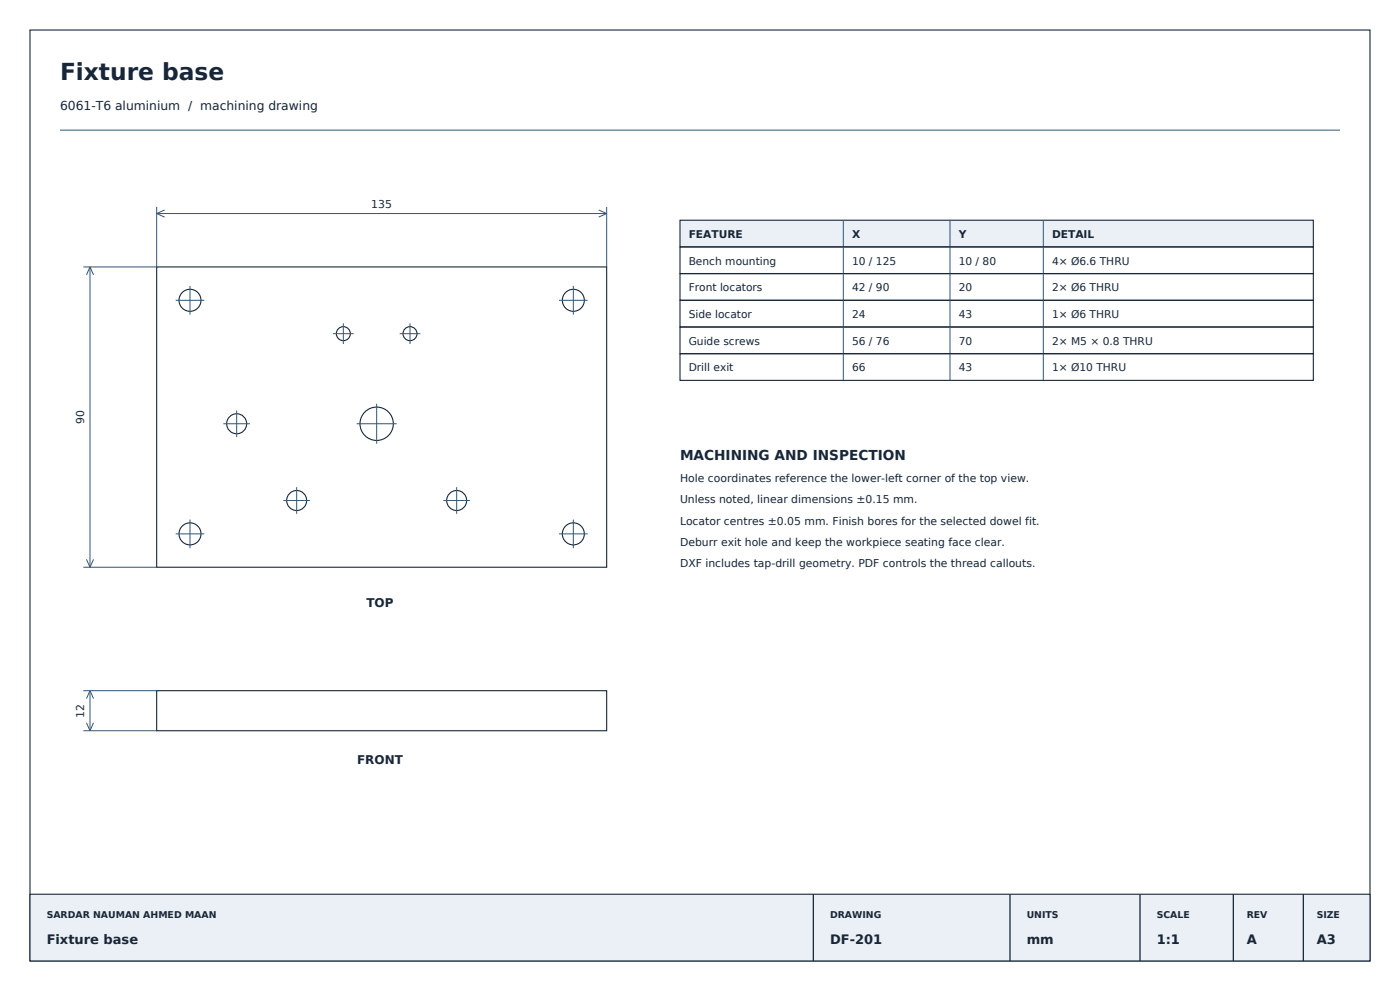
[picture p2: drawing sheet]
<svg xmlns="http://www.w3.org/2000/svg" width="420mm" height="297mm" viewBox="0 0 420 297" stroke-linecap="round" stroke-linejoin="round" font-family="sans-serif">
<defs><g id="words">
<text font-size="7" fill="#172638" x="18" y="24">Fixture base</text>
<text font-size="4.1" fill="#172638" x="204" y="138">MACHINING AND INSPECTION</text>
<g font-size="3.9" fill="#172638">
<text x="14" y="283">Fixture base</text>
<text x="249" y="283">DF-201</text>
<text x="308" y="283">mm</text>
<text x="347" y="283">1:1</text>
<text x="374" y="283">A</text>
<text x="395" y="283">A3</text>
</g>
<text font-size="3.7" fill="#172638" x="18" y="33">6061-T6 aluminium / machining drawing</text>
<g font-size="3.6" fill="#172638">
<text x="109.9" y="182">TOP</text>
<text x="107.1" y="229">FRONT</text>
</g>
<g font-size="3.3" fill="#172638">
<text x="111.4" y="62.4">135</text>
<text x="25.2" y="127.1" transform="rotate(-90 25.2 127.1)">90</text>
<text x="204" y="144.4">Hole coordinates reference the lower-left corner of the top view.</text>
<text x="204" y="150.8">Unless noted, linear dimensions ±0.15 mm.</text>
<text x="204" y="157.2">Locator centres ±0.05 mm. Finish bores for the selected dowel fit.</text>
<text x="204" y="163.6">Deburr exit hole and keep the workpiece seating face clear.</text>
<text x="204" y="170">DXF includes tap-drill geometry. PDF controls the thread callouts.</text>
<text x="25.2" y="215.1" transform="rotate(-90 25.2 215.1)">12</text>
</g>
<g font-size="3.2" fill="#172638">
<text x="206.6" y="71.3">FEATURE</text>
<text x="255.6" y="71.3">X</text>
<text x="287.6" y="71.3">Y</text>
<text x="315.6" y="71.3">DETAIL</text>
<text x="206.6" y="79.3">Bench mounting</text>
<text x="255.6" y="79.3">10 / 125</text>
<text x="287.6" y="79.3">10 / 80</text>
<text x="315.6" y="79.3">4× Ø6.6 THRU</text>
<text x="206.6" y="87.3">Front locators</text>
<text x="255.6" y="87.3">42 / 90</text>
<text x="287.6" y="87.3">20</text>
<text x="315.6" y="87.3">2× Ø6 THRU</text>
<text x="206.6" y="95.3">Side locator</text>
<text x="255.6" y="95.3">24</text>
<text x="287.6" y="95.3">43</text>
<text x="315.6" y="95.3">1× Ø6 THRU</text>
<text x="206.6" y="103.3">Guide screws</text>
<text x="255.6" y="103.3">56 / 76</text>
<text x="287.6" y="103.3">70</text>
<text x="315.6" y="103.3">2× M5 × 0.8 THRU</text>
<text x="206.6" y="111.3">Drill exit</text>
<text x="255.6" y="111.3">66</text>
<text x="287.6" y="111.3">43</text>
<text x="315.6" y="111.3">1× Ø10 THRU</text>
</g>
<g font-size="2.8" fill="#172638">
<text x="14" y="275">SARDAR NAUMAN AHMED MAAN</text>
<text x="249" y="275">DRAWING</text>
<text x="308" y="275">UNITS</text>
<text x="347" y="275">SCALE</text>
<text x="374" y="275">REV</text>
<text x="395" y="275">SIZE</text>
</g>
</g></defs>
<path d="M9 9h402v279h-402z" fill="none" stroke="#172638" stroke-width=".33"/>
<path d="M9 268h402v20h-402z" fill-rule="evenodd" fill="#eaf0f5" stroke="#172638" stroke-width=".33"/>
<path d="M244 268v20M303 268v20M342 268v20M370 268v20M391 268v20" fill="none" stroke="#172638" stroke-width=".38"/>
<g fill="none" stroke="#31567a" stroke-width=".3">
<path d="M18 39h384M27 80v90M27 80l1.1 2.4M27 80l-1.1 2.4M47 62v18h-22M47 64h135M47 64l2.4 1.1M49.4 62.9l-2.4 1.1M179.6 62.9l2.4 1.1M182 62v18M182 64l-2.4 1.1M52.7 90h8.6"/>
<path d="M57 85.7v8.6M99.9 100h6.2M103 96.9v6.2M119.9 100h6.2M123 96.9v6.2M167.7 90h8.6M172 85.7v8.6M67 127h8M71 123v8M107 127h12M113 121v12M52.7 160h8.6"/>
<path d="M57 155.7v8.6M85 150h8M89 146v8M133 150h8M137 146v8M167.7 160h8.6M172 155.7v8.6M25 170h22M25.9 167.6l1.1 2.4M28.1 167.6l-1.1 2.4M25 219h22M25 207h22"/>
<path d="M25.9 216.6l1.1 2.4M27 207v12M27 207l1.1 2.4M27 207l-1.1 2.4M28.1 216.6l-1.1 2.4"/>
</g>
<g fill="none" stroke="#172638" stroke-width=".33">
<path d="M47 80h135v90h-135zM47 207h135v12h-135z"/>
<circle cx="57" cy="90" r="3.3"/>
<circle cx="103" cy="100" r="2.1"/>
<circle cx="123" cy="100" r="2.1"/>
<circle cx="172" cy="90" r="3.3"/>
<circle cx="71" cy="127" r="3"/>
<circle cx="113" cy="127" r="5"/>
<circle cx="57" cy="160" r="3.3"/>
<circle cx="89" cy="150" r="3"/>
<circle cx="137" cy="150" r="3"/>
<circle cx="172" cy="160" r="3.3"/>
</g>
<path d="M204 66h190v8h-190z" fill-rule="evenodd" fill="#eaf0f5" stroke="#172638" stroke-width=".33"/>
<path d="M253 66v48M285 66v48M313 66v48" fill="none" stroke="#31567a" stroke-width=".3"/>
<path d="M204 74h190v8h-190zM204 82h190v8h-190zM204 90h190v8h-190zM204 98h190v8h-190zM204 106h190v8h-190z" fill="none" stroke="#172638" stroke-width=".33"/>
<use href="#words"/>
</svg>
